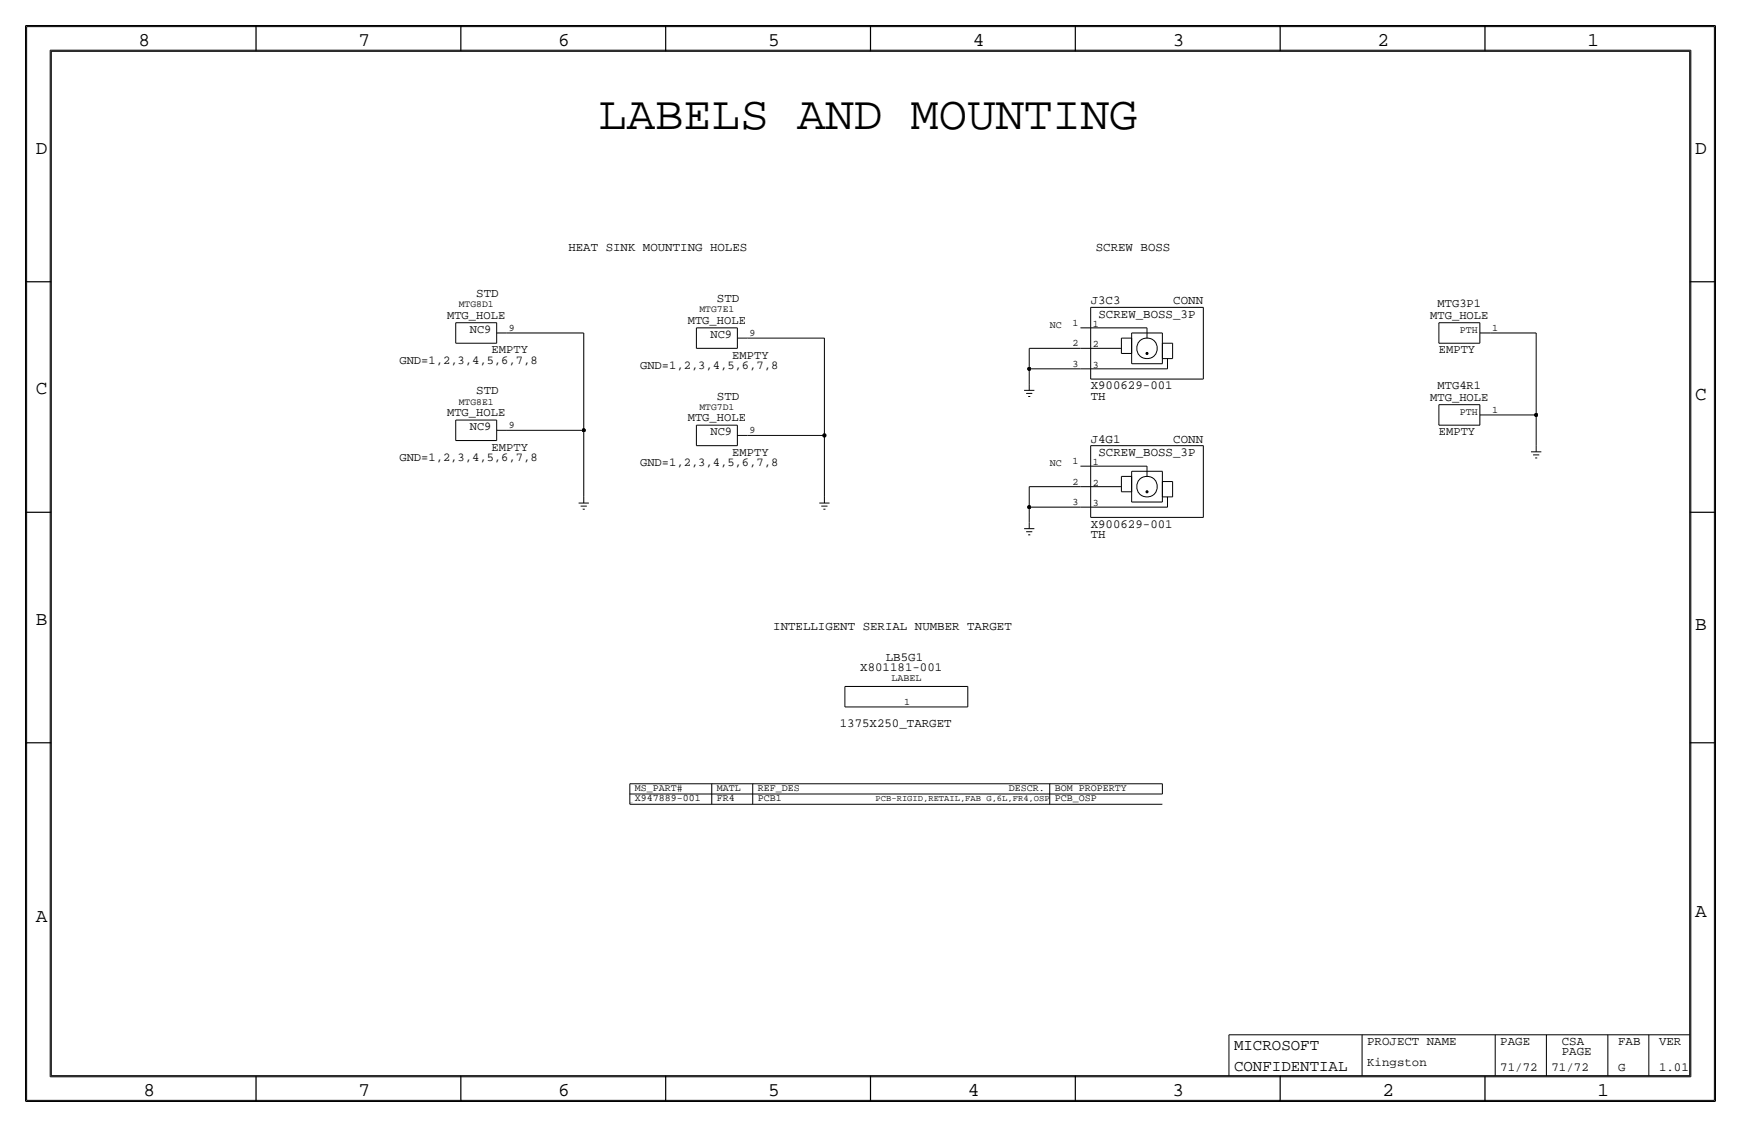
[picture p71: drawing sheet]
<svg xmlns="http://www.w3.org/2000/svg" width="432mm" height="279mm" viewBox="0 0 432 279" stroke-linecap="round" stroke-linejoin="round" font-family="sans-serif">
<defs><g id="words">
<text font-size="11.7" x="148.4" y="32.1">LABELS AND MOUNTING</text>
<g font-size="4.8">
<text x="34.3" y="11.4">8</text>
<text x="88.9" y="11.4">7</text>
<text x="138.5" y="11.4">6</text>
<text x="190.5" y="11.4">5</text>
<text x="241.3" y="11.4">4</text>
<text x="290.8" y="11.4">3</text>
<text x="341.6" y="11.4">2</text>
<text x="393.7" y="11.4">1</text>
<text x="8.9" y="38.1">D</text>
<text x="420.4" y="38.1">D</text>
<text x="8.9" y="97.8">C</text>
<text x="420.4" y="99.1">C</text>
<text x="8.9" y="154.9">B</text>
<text x="420.4" y="156.2">B</text>
<text x="420.4" y="227.3">A</text>
<text x="8.9" y="228.6">A</text>
<text x="35.6" y="271.8">8</text>
<text x="88.9" y="271.8">7</text>
<text x="138.4" y="271.8">6</text>
<text x="190.5" y="271.8">5</text>
<text x="240" y="271.8">4</text>
<text x="290.8" y="271.8">3</text>
<text x="342.9" y="271.8">2</text>
<text x="396.2" y="271.8">1</text>
</g>
<g font-size="3.9">
<text x="306.1" y="260.4">MICROSOFT</text>
<text x="306.1" y="265.4">CONFIDENTIAL</text>
</g>
<g font-size="3.1">
<text x="141" y="62.2">HEAT SINK MOUNTING HOLES</text>
<text x="271.8" y="62.2">SCREW BOSS</text>
<text x="118.1" y="73.7">STD</text>
<text x="177.8" y="74.9">STD</text>
<text x="270.5" y="75.4">J3C3</text>
<text x="291" y="75.4">CONN</text>
<text x="272.5" y="78.7">SCREW_BOSS_3P</text>
<text x="118.1" y="97.8">STD</text>
<text x="177.8" y="99.1">STD</text>
<text x="270.5" y="96.5">X900629-001</text>
<text x="270.5" y="99.1">TH</text>
<text x="270.5" y="109.7">J4G1</text>
<text x="272.5" y="113">SCREW_BOSS_3P</text>
<text x="291" y="109.7">CONN</text>
<text x="270.5" y="130.8">X900629-001</text>
<text x="270.5" y="133.4">TH</text>
<text x="191.8" y="156.2">INTELLIGENT SERIAL NUMBER TARGET</text>
<text x="213.4" y="166.4">X801181-001</text>
<text x="219.7" y="163.8">LB5G1</text>
<text x="208.3" y="180.3">1375X250_TARGET</text>
<text x="339.1" y="259.1">PROJECT NAME</text>
<text x="372.1" y="259.1">PAGE</text>
<text x="387.4" y="259.1">CSA</text>
<text x="387.4" y="261.6">PAGE</text>
<text x="401.3" y="259.1">FAB</text>
<text x="411.5" y="259.1">VER</text>
<text x="339.1" y="264.2">Kingston</text>
<text x="372.1" y="265.4">71/72</text>
<text x="384.8" y="265.4">71/72</text>
<text x="401.3" y="265.4">G</text>
<text x="411.5" y="265.4">1.01</text>
</g>
<g font-size="3">
<text x="356.5" y="76.2">MTG3P1</text>
<text x="110.9" y="79">MTG_HOLE</text>
<text x="116.5" y="82.5">NC9</text>
<text x="170.6" y="80.3">MTG_HOLE</text>
<text x="176.2" y="83.8">NC9</text>
<text x="354.7" y="79">MTG_HOLE</text>
<text x="121.9" y="87.6">EMPTY</text>
<text x="181.6" y="88.9">EMPTY</text>
<text x="356.9" y="87.6">EMPTY</text>
<text x="99.1" y="90.2">GND=1,2,3,4,5,6,7,8</text>
<text x="158.7" y="91.4">GND=1,2,3,4,5,6,7,8</text>
<text x="354.7" y="99.3">MTG_HOLE</text>
<text x="356.5" y="96.5">MTG4R1</text>
<text x="110.9" y="103.1">MTG_HOLE</text>
<text x="116.5" y="106.7">NC9</text>
<text x="170.6" y="104.4">MTG_HOLE</text>
<text x="176.2" y="107.9">NC9</text>
<text x="356.9" y="108">EMPTY</text>
<text x="121.9" y="111.8">EMPTY</text>
<text x="181.6" y="113">EMPTY</text>
<text x="99.1" y="114.3">GND=1,2,3,4,5,6,7,8</text>
<text x="158.7" y="115.6">GND=1,2,3,4,5,6,7,8</text>
</g>
<g font-size="2.5">
<text x="126.2" y="82">9</text>
<text x="185.9" y="83.3">9</text>
<text x="260.3" y="81.3">NC</text>
<text x="266" y="80.8">1</text>
<text x="271" y="81">1</text>
<text x="362.1" y="82.5">PTH</text>
<text x="370.1" y="82">1</text>
<text x="266" y="85.8">2</text>
<text x="271" y="86.1">2</text>
<text x="266" y="90.9">3</text>
<text x="271" y="91.2">3</text>
<text x="126.2" y="106.2">9</text>
<text x="185.9" y="107.4">9</text>
<text x="362.1" y="102.9">PTH</text>
<text x="370.1" y="102.4">1</text>
<text x="260.3" y="115.6">NC</text>
<text x="266" y="115.1">1</text>
<text x="271" y="115.3">1</text>
<text x="266" y="125.2">3</text>
<text x="266" y="120.1">2</text>
<text x="271" y="125.5">3</text>
<text x="271" y="120.4">2</text>
<text x="221.1" y="168.9">LABEL</text>
<text x="224.3" y="174.7">1</text>
<text x="157.5" y="196.1">MS_PART#</text>
<text x="177.8" y="196.1">MATL</text>
<text x="188" y="196.1">REF_DES</text>
<text x="250.2" y="196.1">DESCR.</text>
<text x="261.6" y="196.1">BOM PROPERTY</text>
<text x="157.5" y="198.6">X947889-001</text>
<text x="177.8" y="198.6">FR4</text>
<text x="188" y="198.6">PCB1</text>
<text x="261.6" y="198.6">PCB_OSP</text>
</g>
<g font-size="2.4">
<text x="113.8" y="76.2">MTG8D1</text>
<text x="173.5" y="77.5">MTG7E1</text>
<text x="113.8" y="100.3">MTG8E1</text>
<text x="173.5" y="101.6">MTG7D1</text>
</g>
<text font-size="2.2" x="217.2" y="198.6">PCB-RIGID,RETAIL,FAB G,6L,FR4,OSP</text>
<g font-size=".2">
<text x="156.2" y="199.3">I10</text>
<text x="156.2" y="199.1">ZZ489</text>
</g>
</g></defs>
<!-- layer: Nets -->
<g fill="none" stroke="#000" stroke-width=".25">
<path d="M125.7 82.5h19.1zM144.8 82.5v24.2zM185.4 83.8h19.1zM204.5 83.8v24.1zM255.3 91.4h12.7zM255.3 91.4v3.9zM255.3 86.4v5zM255.3 86.4h12.7zM369.6 82.5h11.4zM381 82.5v20.4zM125.7 106.7h19.1zM144.8 106.7v16.5z"/>
<path d="M185.4 107.9h19.1zM204.5 107.9v15.3zM369.6 102.9h11.4zM381 102.9v7.6zM255.3 125.7h12.7zM255.3 120.7v5zM255.3 125.7v3.8zM255.3 120.7h12.7z"/>
</g>
<g fill="#000" stroke="#000" stroke-width=".25">
<circle cx="255.3" cy="91.4" r=".41"/>
<circle cx="144.8" cy="106.7" r=".41"/>
<circle cx="204.5" cy="108" r=".41"/>
<circle cx="381" cy="102.9" r=".41"/>
<circle cx="255.3" cy="125.7" r=".41"/>
</g>
<!-- layer: Components -->
<g fill="none" stroke="#000" stroke-width=".25">
<path d="M270.5 76.2h27.9zM270.5 76.2v17.8zM298.4 76.2v17.8zM113 85.1h10.2zM113 80v5.1zM113 80h10.2zM123.2 80v5.1zM123.2 82.5h2.5zM172.7 86.4h10.2zM172.7 81.3v5.1zM172.7 81.3h10.2zM182.9 83.8h2.5z"/>
<path d="M182.9 81.3v5.1zM254 96.8h2.5zM254.5 97.5h1.5zM255 98.3h.5zM255.3 95.2v1.6zM268 91.4h2.5zM268 86.4h2.5zM268 81.3h2.5zM270.5 86.4h7.6zM270.5 81.3h14zM270.5 91.4h19.1zM270.5 94h27.9z"/>
<path d="M278.1 83.8h2.6zM278.1 83.8v3.8zM278.1 87.6h2.6zM280.7 83.8v3.8zM280.7 82.5h7.6zM280.7 82.5v7.7zM280.7 90.2h7.6zM284.5 81.3v2.5zM288.3 82.5v7.7zM288.3 85.1v3.8zM288.3 88.9h2.5zM288.3 85.1h2.5z"/>
<path d="M289.6 88.9v2.5zM290.8 85.1v3.8zM356.9 80h10.1zM356.9 80v5.1zM356.9 85.1h10.1zM367 80v5.1zM367 82.5h2.6zM113 109.2h10.2zM113 104.1v5.1zM113 104.1h10.2zM123.2 104.1v5.1zM123.2 106.7h2.5z"/>
<path d="M172.7 110.5h10.2zM172.7 105.4v5.1zM172.7 105.4h10.2zM182.9 105.4v5.1zM182.9 107.9h2.5zM268 115.6h2.5zM270.5 115.6h14zM270.5 110.5h27.9zM270.5 110.5v17.8zM278.1 118.1h2.6zM278.1 118.1v3.8zM280.7 118.1v3.8z"/>
<path d="M280.7 116.8h7.6zM280.7 116.8v7.7zM284.5 115.6v2.5zM288.3 116.8v7.7zM288.3 119.4v3.8zM288.3 119.4h2.5zM290.8 119.4v3.8zM298.4 110.5v17.8zM356.9 100.3h10.1zM356.9 100.3v5.1zM356.9 105.4h10.1zM367 100.3v5.1z"/>
<path d="M367 102.9h2.6zM379.7 112h2.6zM380.2 112.8h1.6zM380.7 113.5h.6zM381 110.5v1.5zM143.5 124.7h2.6zM144 125.5h1.5zM144.5 126.2h.5zM144.8 123.2v1.5zM203.2 124.7h2.5zM203.7 125.5h1.5zM204.2 126.2h.5z"/>
<path d="M204.5 123.2v1.5zM254 131.1h2.5zM254.5 131.8h1.5zM255 132.6h.5zM255.3 129.5v1.6zM268 125.7h2.5zM268 120.6h2.5zM270.5 120.6h7.6zM270.5 125.7h19.1zM270.5 128.3h27.9zM278.1 121.9h2.6zM280.7 124.5h7.6z"/>
<path d="M288.3 123.2h2.5zM289.6 123.2v2.5zM209.5 170.2h30.5zM209.5 170.2v5.1zM209.5 175.3h30.5zM240 170.2v5.1zM156.2 199.4h132.1zM156.2 196.8v2.6zM176.5 196.8v2.6zM186.7 196.8v2.6zM260.3 196.8v2.6z"/>
<circle cx="284.5" cy="86.4" r="2.56"/>
<circle cx="284.5" cy="120.7" r="2.56"/>
</g>
<path d="M284.3 87.5h.4v.3h-.4zM284.3 121.7h.4v.4h-.4z" fill="#000" stroke="#000" stroke-width=".25"/>
<!-- layer: Page Border and Title Block -->
<g fill="none" stroke="#000" stroke-width=".25">
<path d="M6.6 6.6h418.6zM6.6 6.6v266.2zM12.4 12.4v254.6zM12.4 12.4h407zM419.4 12.4v254.6zM425.2 6.6v266.2zM156.2 194.3v2.5zM156.2 196.8h132.1zM156.2 194.3h132.1zM176.5 194.3v2.5zM186.7 194.3v2.5zM260.3 194.3v2.5z"/>
<path d="M288.3 194.3v2.5zM304.8 256.5v10.2zM304.8 256.5h114.3zM337.8 256.5v10.2zM370.8 256.5v10.2zM383.5 256.5v10.2zM398.8 256.5v10.2zM408.9 256.5v10.2zM6.6 272.8h418.6zM12.4 267h407z"/>
</g>
<g fill="none" stroke="#000" stroke-width=".3">
<path d="M6.3 6.3h419.1zM6.3 6.3v266.7zM12.7 12.7h406.4zM12.7 12.7v254zM63.5 6.3v6.4zM114.3 6.3v6.4zM165.1 6.3v6.4zM215.9 6.3v6.4zM266.7 6.3v6.4zM317.5 6.3v6.4zM368.3 6.3v6.4zM419.1 12.7v254z"/>
<path d="M425.4 6.3v266.7zM6.3 69.8h6.4zM419.1 69.8h6.3zM6.3 127h6.4zM419.1 127h6.3zM6.3 184.1h6.4zM419.1 184.1h6.3zM6.3 273h419.1zM12.7 266.7h406.4zM63.5 266.7v6.3zM114.3 266.7v6.3zM165.1 266.7v6.3z"/>
<path d="M215.9 266.7v6.3zM266.7 266.7v6.3zM317.5 266.7v6.3zM368.3 266.7v6.3z"/>
</g>
<use href="#words"/>
</svg>
